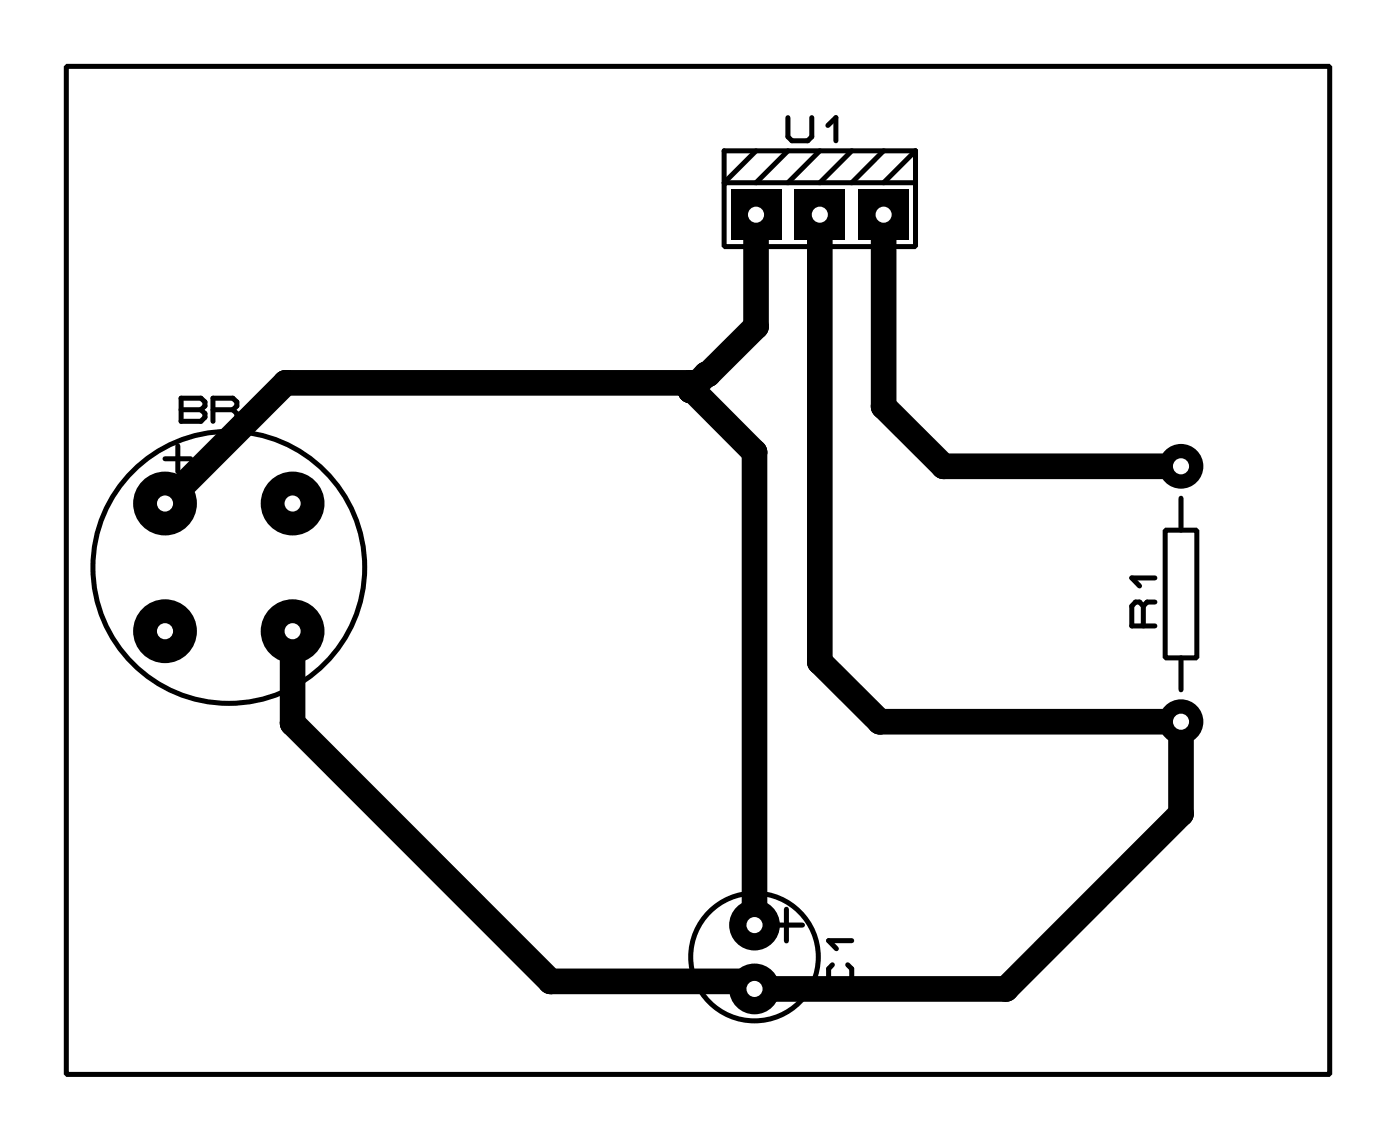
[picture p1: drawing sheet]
<svg xmlns="http://www.w3.org/2000/svg" width="56mm" height="46mm" viewBox="0 0 56 46" stroke-linecap="round" stroke-linejoin="round" font-family="sans-serif">
<g fill="#000">
<circle cx="11.4" cy="15.2" r=".51"/>
<circle cx="27.5" cy="15.5" r=".51"/>
<circle cx="27.5" cy="15.2" r=".51"/>
<circle cx="27.6" cy="15.5" r=".51"/>
<circle cx="28.1" cy="14.9" r=".51"/>
<circle cx="28.2" cy="14.9" r=".51"/>
<circle cx="30" cy="18" r=".51"/>
<circle cx="30.1" cy="13" r=".51"/>
<circle cx="35.2" cy="16.2" r=".51"/>
<circle cx="37.6" cy="18.5" r=".51"/>
<circle cx="6.6" cy="20" r="1.27"/>
<circle cx="11.6" cy="28.8" r=".51"/>
<circle cx="21.9" cy="39" r=".51"/>
<circle cx="30" cy="39" r=".51"/>
<circle cx="32.6" cy="26.3" r=".51"/>
<circle cx="35" cy="28.7" r=".51"/>
<circle cx="40" cy="39.3" r=".51"/>
<circle cx="47" cy="32.4" r=".51"/>
</g>
<path d="M27.5 15.5v-.3h-16.1l-4.8 4.8M27.5 15.5h.1l2.4 2.5v18.8M30.1 8.5v4.5l-2.6 2.5M32.6 8.5v17.8l2.4 2.4h12v3.7l-7 6.9h-10v-.3h-8.1l-10.3-10.2v-3.7M35.2 8.5v7.7l2.4 2.3h9.4" fill="none" stroke="#000" stroke-width="1"/>
<circle cx="6.6" cy="20" r=".32" fill="#fff"/>
<circle cx="11.6" cy="25.1" r="1.27" fill="#000"/>
<circle cx="11.6" cy="25.1" r=".32" fill="#fff"/>
<circle cx="6.6" cy="25.1" r="1.27" fill="#000"/>
<circle cx="6.6" cy="25.1" r=".32" fill="#fff"/>
<circle cx="11.6" cy="20" r="1.27" fill="#000"/>
<circle cx="11.6" cy="20" r=".32" fill="#fff"/>
<circle cx="30" cy="36.8" r="1.01" fill="#000"/>
<circle cx="30" cy="36.8" r=".32" fill="#fff"/>
<circle cx="30" cy="39.3" r="1.01" fill="#000"/>
<circle cx="30" cy="39.3" r=".32" fill="#fff"/>
<path d="M29.1 7.5h2v2h-2z" fill="#000"/>
<circle cx="30.1" cy="8.5" r=".32" fill="#fff"/>
<path d="M31.6 7.5h2v2h-2z" fill="#000"/>
<circle cx="32.6" cy="8.5" r=".32" fill="#fff"/>
<path d="M34.2 7.5h2v2h-2z" fill="#000"/>
<circle cx="35.2" cy="8.5" r=".32" fill="#fff"/>
<circle cx="47" cy="28.7" r=".89" fill="#000"/>
<circle cx="47" cy="28.7" r=".32" fill="#fff"/>
<circle cx="47" cy="18.6" r=".89" fill="#000"/>
<circle cx="47" cy="18.5" r=".32" fill="#fff"/>
<g fill="none" stroke="#000" stroke-width=".2">
<path d="M2.6 2.6h50.3v40.1h-50.3zM6.6 18.2h1M7.1 17.7v1.1M7.2 15.8h.8l.2 .2v.1l-.2 .2 .2 .1v.2l-.2 .2h-.8zM7.2 16.3h.8M8.5 16.3h.8M9.3 16.3l.1-.2v-.1l-.1-.2h-.8v1M9.3 16.3l.1 .1v.4M10.1 16.1l.3-.3v1M28.8 7.3h7.6v2.5h-7.6zM30.1 6l-1.3 1.3v-1.3h7.6M31.4 6l-1.3 1.3"/>
<path d="M31.4 4.7v.7l.1 .2h.7l.1-.2v-.7M32.6 6l-1.2 1.3M33 5l.3-.3v.9M33.9 6l-1.3 1.3M35.2 6l-1.3 1.3M36.4 6v1.3M36.4 6l-1.2 1.3M47 19.8v1.3M30.7 36.8h1.2M31.3 36.2v1.2M33.1 38.4l-.1 .1v.5l.3 .3h.3l.3-.3v-.5l-.2-.1M33.9 37.4h-.9l.3 .3"/>
<path d="M45.5 24.1l-.1-.2h-.2l-.1 .2v.8h.9M45.5 24.1v.8M46 23.9h-.3l-.2 .2M46 23h-.9l.3 .3M46.4 21.1h1.2v5.1h-1.2zM47 26.2v1.2"/>
<circle cx="9.1" cy="22.6" r="5.4"/>
<circle cx="30" cy="38.1" r="2.54"/>
</g>
</svg>
